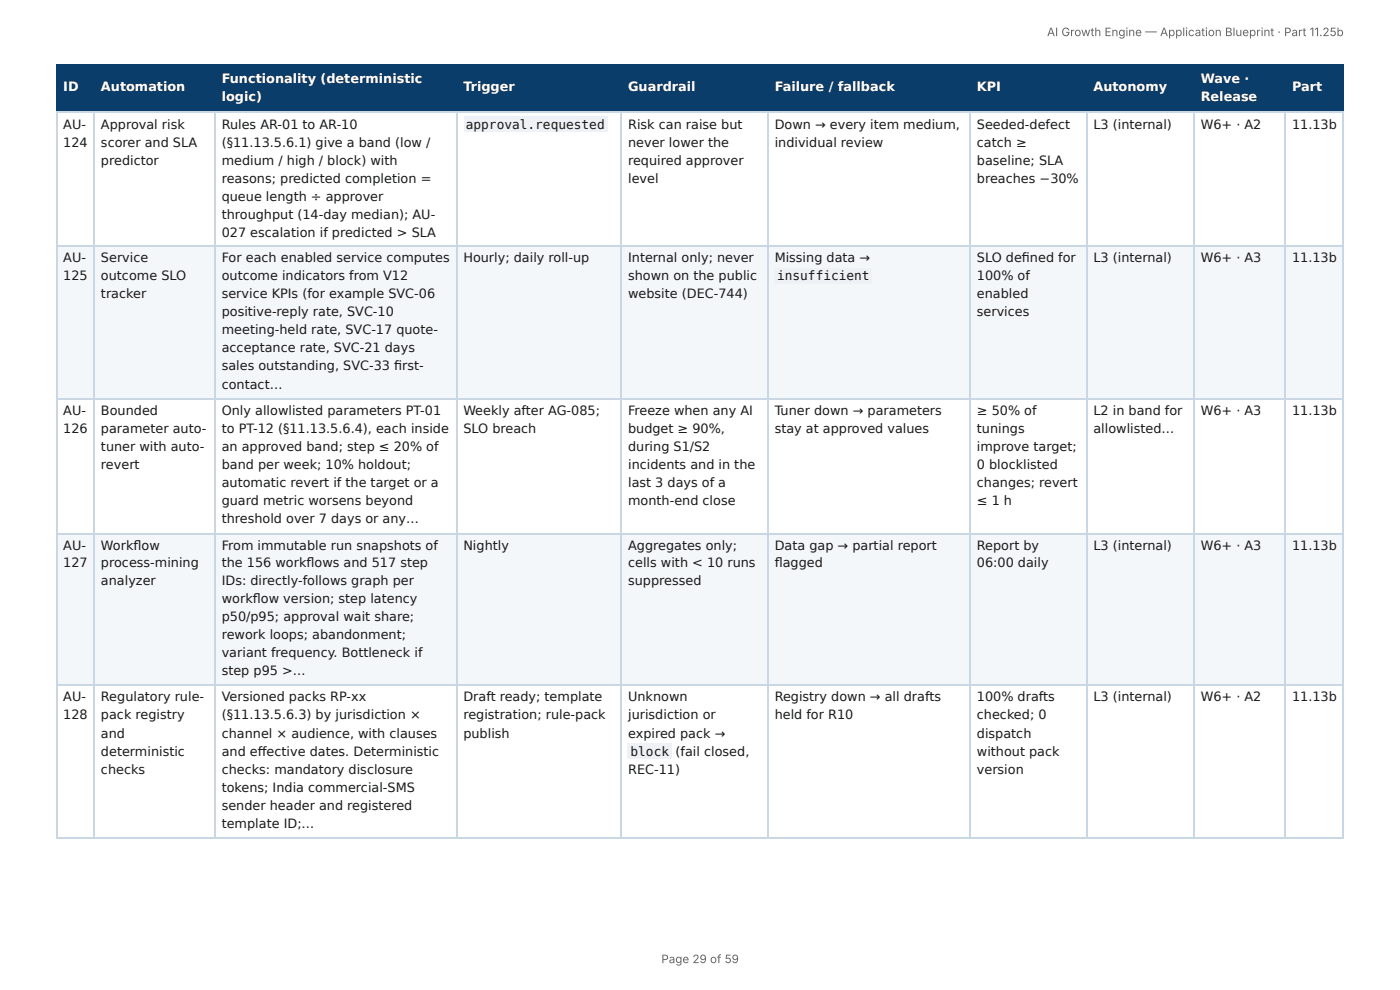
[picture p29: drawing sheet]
<svg xmlns="http://www.w3.org/2000/svg" width="297mm" height="210mm" viewBox="0 0 297 210" stroke-linecap="round" stroke-linejoin="round" font-family="sans-serif">
<defs><g id="words">
<g font-size="2.7" fill="#fff">
<text x="47.1" y="17.6">Functionality (deterministic</text>
<text x="255" y="17.6">Wave ·</text>
<text x="13.4" y="19.4">ID</text>
<text x="21.5" y="19.4">Automation</text>
<text x="47.1" y="21.4">logic)</text>
<text x="98.4" y="19.4">Trigger</text>
<text x="133.4" y="19.4">Guardrail</text>
<text x="164.5" y="19.4">Failure / fallback</text>
<text x="207.5" y="19.4">KPI</text>
<text x="232.2" y="19.4">Autonomy</text>
<text x="255" y="21.4">Release</text>
<text x="274.4" y="19.4">Part</text>
</g>
<g font-size="2.7" fill="#1a1a1a">
<text x="13.4" y="27.3">AU-</text>
<text x="21.5" y="27.3">Approval risk</text>
<text x="47.1" y="27.3">Rules AR-01 to AR-10</text>
<text x="98.9" y="27.3">approval.requested</text>
<text x="133.4" y="27.3">Risk can raise but</text>
<text x="164.5" y="27.3">Down → every item medium,</text>
<text x="207.5" y="27.3">Seeded-defect</text>
<text x="232.2" y="27.3">L3 (internal)</text>
<text x="255" y="27.3">W6+ · A2</text>
<text x="274.4" y="27.3">11.13b</text>
<text x="13.4" y="31.1">124</text>
<text x="21.5" y="31.1">scorer and SLA</text>
<text x="21.5" y="35">predictor</text>
<text x="47.1" y="31.1">(§11.13.5.6.1) give a band (low /</text>
<text x="47.1" y="35">medium / high / block) with</text>
<text x="133.4" y="31.1">never lower the</text>
<text x="133.4" y="35">required approver</text>
<text x="164.5" y="31.1">individual review</text>
<text x="207.5" y="31.1">catch ≥</text>
<text x="207.5" y="35">baseline; SLA</text>
<text x="47.1" y="38.8">reasons; predicted completion =</text>
<text x="133.4" y="38.8">level</text>
<text x="207.5" y="38.8">breaches −30%</text>
<text x="47.1" y="42.6">queue length ÷ approver</text>
<text x="47.1" y="46.5">throughput (14-day median); AU-</text>
<text x="47.1" y="50.3">027 escalation if predicted &gt; SLA</text>
<text x="13.4" y="55.7">AU-</text>
<text x="13.4" y="59.5">125</text>
<text x="21.5" y="55.7">Service</text>
<text x="21.5" y="59.5">outcome SLO</text>
<text x="47.1" y="55.7">For each enabled service computes</text>
<text x="47.1" y="59.5">outcome indicators from V12</text>
<text x="98.4" y="55.7">Hourly; daily roll-up</text>
<text x="133.4" y="55.7">Internal only; never</text>
<text x="133.4" y="59.5">shown on the public</text>
<text x="164.5" y="55.7">Missing data →</text>
<text x="165" y="59.5">insufficient</text>
<text x="207.5" y="55.7">SLO defi ned for</text>
<text x="207.5" y="59.5">100% of</text>
<text x="232.2" y="55.7">L3 (internal)</text>
<text x="255" y="55.7">W6+ · A3</text>
<text x="274.4" y="55.7">11.13b</text>
<text x="21.5" y="63.3">tracker</text>
<text x="47.1" y="63.3">service KPIs (for example SVC-06</text>
<text x="133.4" y="63.3">website (DEC-744)</text>
<text x="207.5" y="63.3">enabled</text>
<text x="47.1" y="67.2">positive-reply rate, SVC-10</text>
<text x="47.1" y="71">meeting-held rate, SVC-17 quote-</text>
<text x="207.5" y="67.2">services</text>
<text x="47.1" y="74.8">acceptance rate, SVC-21 days</text>
<text x="47.1" y="78.7">sales outstanding, SVC-33 fi rst-</text>
<text x="47.1" y="82.5">contact…</text>
<text x="13.4" y="88.1">AU-</text>
<text x="21.5" y="88.1">Bounded</text>
<text x="47.1" y="88.1">Only allowlisted parameters PT-01</text>
<text x="98.4" y="88.1">Weekly after AG-085;</text>
<text x="133.4" y="88.1">Freeze when any AI</text>
<text x="164.5" y="88.1">Tuner down → parameters</text>
<text x="207.5" y="88.1">≥ 50% of</text>
<text x="232.2" y="88.1">L2 in band for</text>
<text x="255" y="88.1">W6+ · A3</text>
<text x="274.4" y="88.1">11.13b</text>
<text x="13.4" y="92">126</text>
<text x="21.5" y="92">parameter auto-</text>
<text x="21.5" y="95.8">tuner with auto-</text>
<text x="47.1" y="92">to PT-12 (§11.13.5.6.4), each inside</text>
<text x="47.1" y="95.8">an approved band; step ≤ 20% of</text>
<text x="98.4" y="92">SLO breach</text>
<text x="133.4" y="92">budget ≥ 90%,</text>
<text x="133.4" y="95.8">during S1/S2</text>
<text x="164.5" y="92">stay at approved values</text>
<text x="207.5" y="92">tunings</text>
<text x="207.5" y="95.8">improve target;</text>
<text x="232.2" y="92">allowlisted…</text>
<text x="21.5" y="99.6">revert</text>
<text x="47.1" y="99.6">band per week; 10% holdout;</text>
<text x="133.4" y="99.6">incidents and in the</text>
<text x="207.5" y="99.6">0 blocklisted</text>
<text x="47.1" y="103.5">automatic revert if the target or a</text>
<text x="47.1" y="107.3">guard metric worsens beyond</text>
<text x="133.4" y="103.5">last 3 days of a</text>
<text x="133.4" y="107.3">month-end close</text>
<text x="207.5" y="103.5">changes; revert</text>
<text x="207.5" y="107.3">≤ 1 h</text>
<text x="47.1" y="111.1">threshold over 7 days or any…</text>
<text x="13.4" y="116.8">AU-</text>
<text x="21.5" y="116.8">Workfl ow</text>
<text x="47.1" y="116.8">From immutable run snapshots of</text>
<text x="98.4" y="116.8">Nightly</text>
<text x="133.4" y="116.8">Aggregates only;</text>
<text x="164.5" y="116.8">Data gap → partial report</text>
<text x="207.5" y="116.8">Report by</text>
<text x="232.2" y="116.8">L3 (internal)</text>
<text x="255" y="116.8">W6+ · A3</text>
<text x="274.4" y="116.8">11.13b</text>
<text x="13.4" y="120.3">127</text>
<text x="21.5" y="120.3">process-mining</text>
<text x="21.5" y="124.2">analyzer</text>
<text x="47.1" y="120.3">the 156 workfl ows and 517 step</text>
<text x="47.1" y="124.2">IDs: directly-follows graph per</text>
<text x="133.4" y="120.3">cells with &lt; 10 runs</text>
<text x="133.4" y="124.2">suppressed</text>
<text x="164.5" y="120.3">fl agged</text>
<text x="207.5" y="120.3">06:00 daily</text>
<text x="47.1" y="128">workfl ow version; step latency</text>
<text x="47.1" y="131.8">p50/p95; approval wait share;</text>
<text x="47.1" y="135.7">rework loops; abandonment;</text>
<text x="47.1" y="139.5">variant frequency. Bottleneck if</text>
<text x="47.1" y="143.3">step p95 &gt;…</text>
<text x="13.4" y="149">AU-</text>
<text x="21.5" y="149">Regulatory rule-</text>
<text x="47.1" y="149">Versioned packs RP-xx</text>
<text x="98.4" y="149">Draft ready; template</text>
<text x="133.4" y="149">Unknown</text>
<text x="164.5" y="149">Registry down → all drafts</text>
<text x="207.5" y="149">100% drafts</text>
<text x="232.2" y="149">L3 (internal)</text>
<text x="255" y="149">W6+ · A2</text>
<text x="274.4" y="149">11.13b</text>
<text x="13.4" y="152.8">128</text>
<text x="21.5" y="152.8">pack registry</text>
<text x="47.1" y="152.8">(§11.13.5.6.3) by jurisdiction ×</text>
<text x="98.4" y="152.8">registration; rule-pack</text>
<text x="133.4" y="152.8">jurisdiction or</text>
<text x="164.5" y="152.8">held for R10</text>
<text x="207.5" y="152.8">checked; 0</text>
<text x="21.5" y="156.6">and</text>
<text x="21.5" y="160.5">deterministic</text>
<text x="47.1" y="156.6">channel × audience, with clauses</text>
<text x="47.1" y="160.5">and eff ective dates. Deterministic</text>
<text x="98.4" y="156.6">publish</text>
<text x="133.4" y="156.6">expired pack →</text>
<text x="133.9" y="160.5">block</text>
<text x="143.5" y="160.5">(fail closed,</text>
<text x="207.5" y="156.6">dispatch</text>
<text x="207.5" y="160.5">without pack</text>
<text x="21.5" y="164.3">checks</text>
<text x="47.1" y="164.3">checks: mandatory disclosure</text>
<text x="133.4" y="164.3">REC-11)</text>
<text x="207.5" y="164.3">version</text>
<text x="47.1" y="168.1">tokens; India commercial-SMS</text>
<text x="47.1" y="172">sender header and registered</text>
<text x="47.1" y="175.8">template ID;…</text>
</g>
<g font-size="2.5" fill="#666">
<text x="222.4" y="7.7">AI Growth Engine — Application Blueprint · Part 11.25b</text>
<text x="140.5" y="204.5">Page 29 of 59</text>
</g>
</g></defs>
<g fill="#0b3d6b">
<path d="M12.2 14h7.9v9.7h-7.9z"/>
<path d="M20.1 14h25.5v9.7h-25.5z"/>
<path d="M45.6 14h51.4v9.7h-51.4z"/>
<path d="M97 14h35v9.7h-35z"/>
<path d="M132 14h31.2v9.7h-31.2z"/>
<path d="M163.2 14h42.9v9.7h-42.9z"/>
<path d="M206.1 14h24.8v9.7h-24.8z"/>
<path d="M230.9 14h22.8v9.7h-22.8z"/>
<path d="M253.7 14h19.4v9.7h-19.4z"/>
<path d="M273.1 14h12.3v9.7h-12.3z"/>
</g>
<g fill="#f4f7fa">
<path d="M12.2 52.3h7.9v32.3h-7.9z"/>
<path d="M20.1 52.3h25.5v32.3h-25.5z"/>
<path d="M45.6 52.3h51.4v32.3h-51.4z"/>
<path d="M97 52.3h35v32.3h-35z"/>
<path d="M132 52.3h31.2v32.3h-31.2z"/>
<path d="M163.2 52.3h42.9v32.3h-42.9z"/>
<path d="M206.1 52.3h24.8v32.3h-24.8z"/>
<path d="M230.9 52.3h22.8v32.3h-22.8z"/>
<path d="M253.7 52.3h19.4v32.3h-19.4z"/>
<path d="M273.1 52.3h12.3v32.3h-12.3z"/>
<path d="M12.2 113.2h7.9v32.4h-7.9z"/>
<path d="M20.1 113.2h25.5v32.4h-25.5z"/>
<path d="M45.6 113.2h51.4v32.4h-51.4z"/>
<path d="M97 113.2h35v32.4h-35z"/>
<path d="M132 113.2h31.2v32.4h-31.2z"/>
<path d="M163.2 113.2h42.9v32.4h-42.9z"/>
<path d="M206.1 113.2h24.8v32.4h-24.8z"/>
<path d="M230.9 113.2h22.8v32.4h-22.8z"/>
<path d="M253.7 113.2h19.4v32.4h-19.4z"/>
<path d="M273.1 113.2h12.3v32.4h-12.3z"/>
</g>
<g fill="none" stroke="#0b3d6b" stroke-width=".26">
<path d="M11.9 13.9h273.5M12 13.8v10.2M20 13.8v10.2M45.8 13.8v10.2M97.1 13.8v10.2M131.9 13.8v10.2M163.1 13.8v10.2M206 13.8v10.2M230.8 13.8v10.2M253.5 13.8v10.2M273 13.8v10.2M285.2 13.8v10.2"/>
<path d="M11.9 23.9h273.5"/>
</g>
<g fill="none" stroke="#c9d6e3" stroke-width=".26">
<path d="M11.9 23.9h273.5M12 24v153.8M20 24v153.8M45.8 24v153.8M97.1 24v153.8M131.9 24v153.8M163.1 24v153.8M206 24v153.8M230.8 24v153.8M253.5 24v153.8M273 24v153.8M285.2 24v153.8"/>
<path d="M11.9 52.2h273.5M11.9 84.7h273.5M11.9 113.3h273.5M11.9 145.5h273.5M11.9 178h273.5"/>
</g>
<g fill="#eef2f6">
<path d="M98.5 24.7h30.5v3.4h-30.5z"/>
<path d="M164.5 56.9h20.7v3.4h-20.7z"/>
<path d="M133.3 157.9h9.5v3.3h-9.5z"/>
</g>
<use href="#words"/>
</svg>
